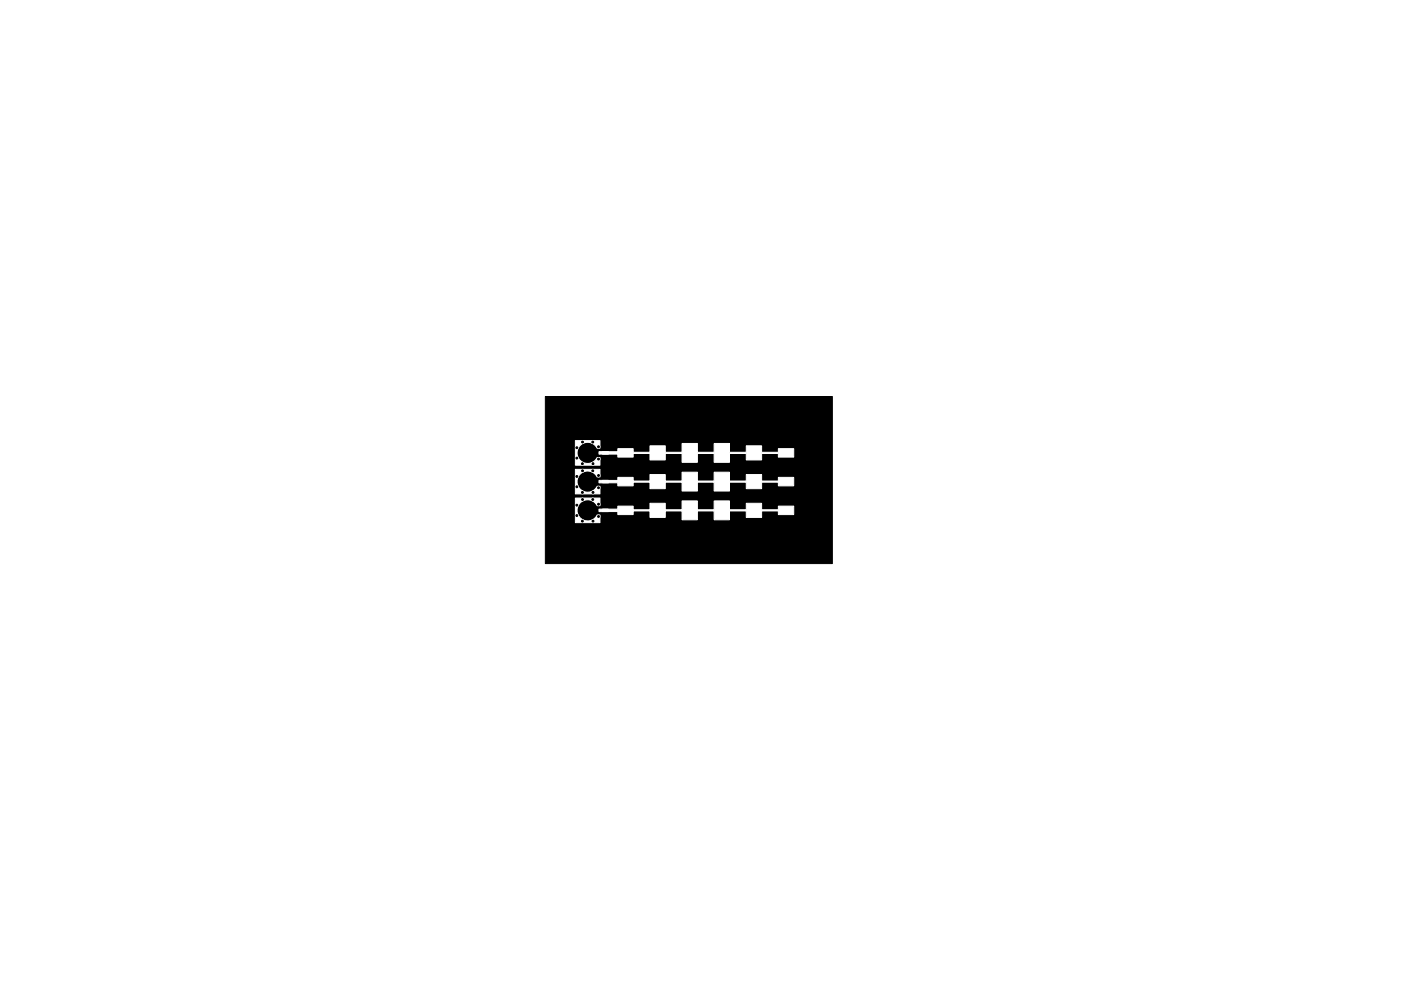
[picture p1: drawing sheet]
<svg xmlns="http://www.w3.org/2000/svg" width="297mm" height="210mm" viewBox="0 0 297 210" stroke-linecap="round" stroke-linejoin="round" font-family="sans-serif">
<g fill="#000" stroke="#000" stroke-width=".21">
<path d="M115.6 84.1h60.9v35.5h-60.9z"/>
<circle cx="122.3" cy="95" r=".2"/>
<circle cx="122.3" cy="97.2" r=".2"/>
<circle cx="123.5" cy="98.4" r=".2"/>
<circle cx="123.5" cy="99.9" r=".2"/>
<circle cx="123.5" cy="93.8" r=".2"/>
<circle cx="125.7" cy="99.9" r=".2"/>
<circle cx="125.7" cy="93.8" r=".2"/>
<circle cx="125.7" cy="98.4" r=".2"/>
<circle cx="126.9" cy="97.4" r=".2"/>
<circle cx="126.9" cy="94.8" r=".2"/>
<circle cx="122.3" cy="107.2" r=".2"/>
<circle cx="122.3" cy="101.1" r=".2"/>
<circle cx="122.3" cy="103.3" r=".2"/>
<circle cx="122.3" cy="109.4" r=".2"/>
<circle cx="123.5" cy="104.5" r=".2"/>
<circle cx="123.5" cy="110.6" r=".2"/>
<circle cx="123.5" cy="106" r=".2"/>
<circle cx="125.7" cy="106" r=".2"/>
<circle cx="125.7" cy="110.6" r=".2"/>
<circle cx="125.7" cy="104.5" r=".2"/>
<circle cx="126.9" cy="103.5" r=".2"/>
<circle cx="126.9" cy="109.6" r=".2"/>
<circle cx="126.9" cy="100.9" r=".2"/>
<circle cx="126.9" cy="107" r=".2"/>
</g>
<g fill="#fff" stroke="#fff" stroke-width=".21">
<path d="M122 105.7h5.2v1.6h-.6a2.25 2.25 0 0 0-3.4-.8 2.25 2.25 0 0 0 0 3.5 2.25 2.25 0 0 0 3.4-.7h.6v1.6h-5.2z"/>
<path d="M127 108h2v.5h-2z"/>
<path d="M122 99.6h5.2v1.6h-.6a2.25 2.25 0 0 0-3.4-.8 2.25 2.25 0 0 0 0 3.5 2.25 2.25 0 0 0 3.4-.7h.6v1.6h-5.2z"/>
<path d="M127 101.9h2v.6h-2z"/>
<path d="M122 93.5h5.2v1.6h-.6a2.25 2.25 0 0 0-3.4-.8 2.25 2.25 0 0 0 0 3.5 2.25 2.25 0 0 0 3.4-.7h.6v1.6h-5.2z"/>
<path d="M127 95.8h2v.6h-2z"/>
<path d="M127.7 108h3.3v-.6h3.2v.8h3.6v-1.4h3.3v1.4h3.5v-1.9h3.3v1.9h3.5v-1.9h3.3v1.9h3.5v-1.4h3.3v1.4h3.5v-.8h3.3v1.8h-3.3v-.8h-3.5v1.4h-3.3v-1.4h-3.5v1.9h-3.3v-1.9h-3.5v1.9h-3.3v-1.9h-3.5v1.4h-3.3v-1.4h-3.6v.8h-3.2v-.7h-3.3z"/>
<path d="M127.7 101.9h3.3v-.6h3.2v.8h3.6v-1.4h3.3v1.4h3.5v-1.9h3.3v1.9h3.5v-1.9h3.3v1.9h3.5v-1.4h3.3v1.4h3.5v-.8h3.3v1.8h-3.3v-.8h-3.5v1.4h-3.3v-1.4h-3.5v1.9h-3.3v-1.9h-3.5v1.9h-3.3v-1.9h-3.5v1.4h-3.3v-1.4h-3.6v.8h-3.2v-.7h-3.3z"/>
<path d="M127.7 95.8h3.3v-.6h3.2v.8h3.6v-1.4h3.3v1.4h3.5v-1.9h3.3v1.9h3.5v-1.9h3.3v1.9h3.5v-1.4h3.3v1.4h3.5v-.8h3.3v1.8h-3.3v-.8h-3.5v1.4h-3.3v-1.4h-3.5v1.9h-3.3v-1.9h-3.5v1.9h-3.3v-1.9h-3.5v1.4h-3.3v-1.4h-3.6v.8h-3.2v-.7h-3.3z"/>
<circle cx="126.9" cy="107" r=".3"/>
<circle cx="125.7" cy="106" r=".3"/>
<circle cx="123.5" cy="106" r=".3"/>
<circle cx="122.3" cy="107.2" r=".3"/>
<circle cx="122.3" cy="109.4" r=".3"/>
<circle cx="123.5" cy="110.6" r=".3"/>
<circle cx="125.7" cy="110.6" r=".3"/>
<circle cx="126.9" cy="109.6" r=".3"/>
<circle cx="126.9" cy="100.9" r=".3"/>
<circle cx="125.7" cy="99.9" r=".3"/>
<circle cx="123.5" cy="99.9" r=".3"/>
<circle cx="122.3" cy="101.1" r=".3"/>
<circle cx="122.3" cy="103.3" r=".3"/>
<circle cx="123.5" cy="104.5" r=".3"/>
<circle cx="125.7" cy="104.5" r=".3"/>
<circle cx="126.9" cy="103.5" r=".3"/>
<circle cx="126.9" cy="94.8" r=".3"/>
<circle cx="125.7" cy="93.8" r=".3"/>
<circle cx="123.5" cy="93.8" r=".3"/>
<circle cx="122.3" cy="95" r=".3"/>
<circle cx="122.3" cy="97.2" r=".3"/>
<circle cx="123.5" cy="98.4" r=".3"/>
<circle cx="125.7" cy="98.4" r=".3"/>
<circle cx="126.9" cy="97.4" r=".3"/>
</g>
</svg>
